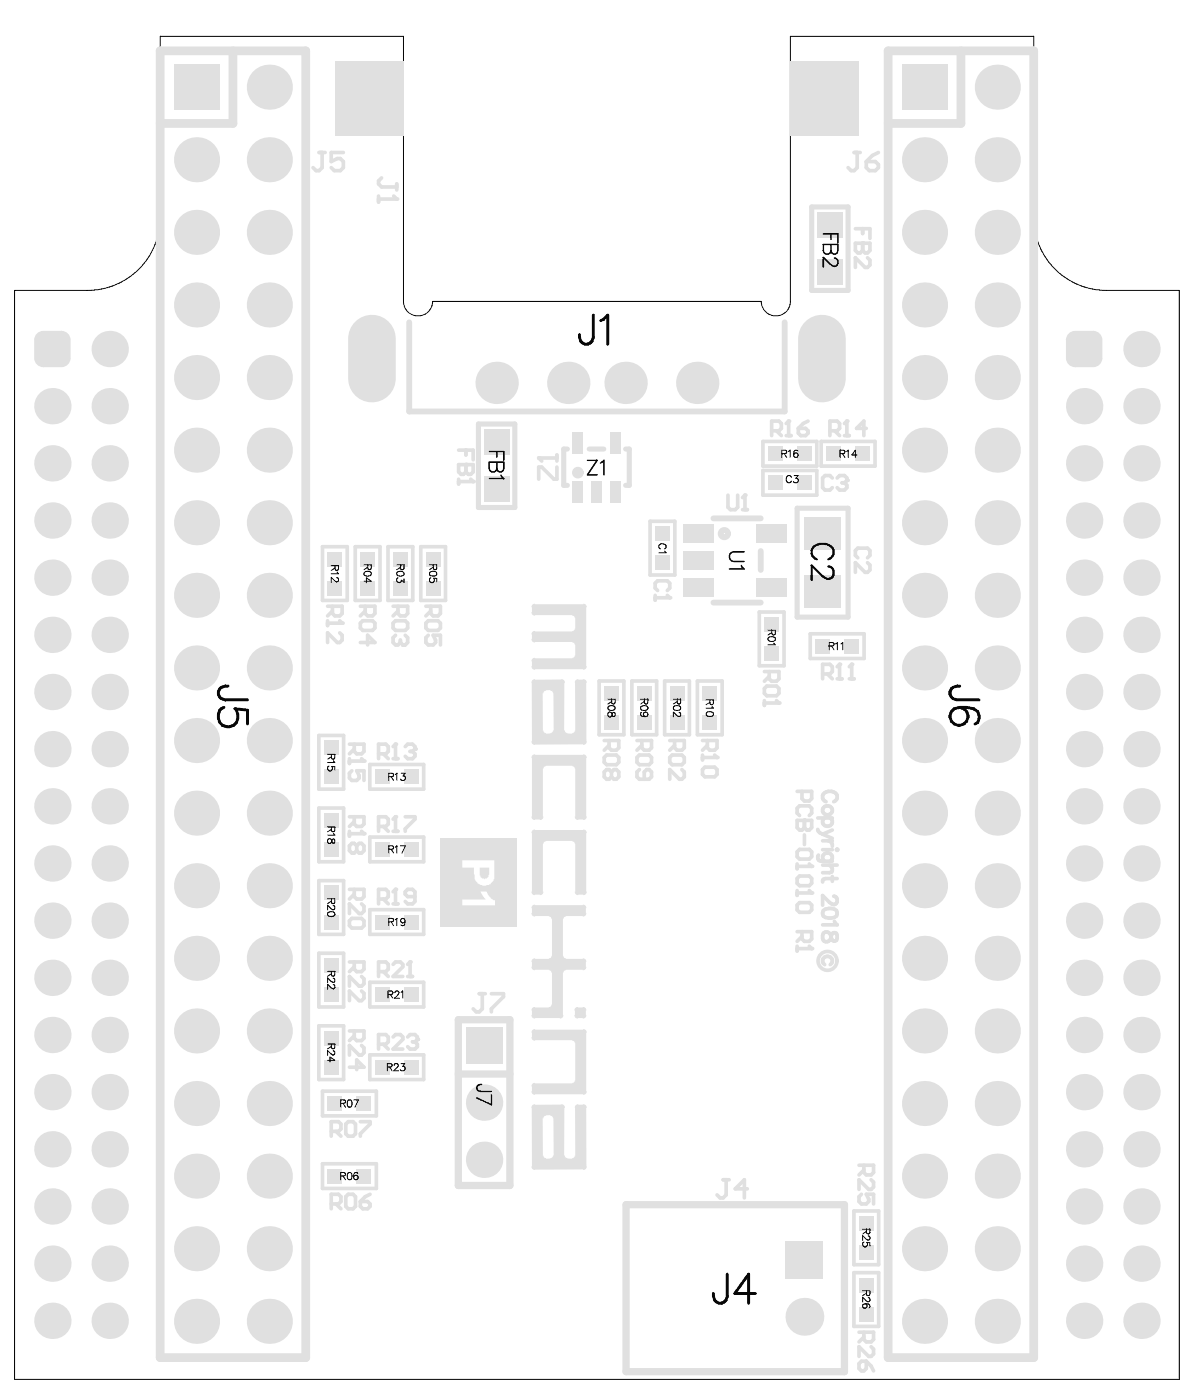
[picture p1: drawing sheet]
<svg xmlns="http://www.w3.org/2000/svg" width="69mm" height="81mm" viewBox="0 0 69 81" stroke-linecap="round" stroke-linejoin="round" font-family="sans-serif">
<path d="M9.3 2.1h14.1v15.4a.84 .84 0 0 0 .8 .8 .84 .84 0 0 0 .9-.8h19a.84 .84 0 0 0 .8 .8 .84 .84 0 0 0 .9-.8v-15.4h14.1v10.5a4.2 4.2 0 0 0 4.2 4.2h4.2v63.1h-67.5v-63.1h4.3a4.2 4.2 0 0 0 4.2-4.2z" fill="none" stroke="#000" stroke-width=".06"/>
<g fill="#e0e0e0">
<path d="M3.6 20.8h.5zM3.6 20.8h.5l-.1 .2-.2 .2-.2 .1z"/>
<path d="M3.6 19.2v.5zM3.6 19.2h.2l.2 .2 .1 .3h-.5z"/>
<path d="M2 19.7h.5zM2.1 19.4l.1-.2h.3v.5h-.5z"/>
<path d="M2.5 20.8v.5zM2 20.8h.5v.5l-.3-.1-.1-.2z"/>
<circle cx="28" cy="63.9" r="1.05"/>
<circle cx="28" cy="67.2" r="1.05"/>
<circle cx="3" cy="76.5" r="1.05"/>
<circle cx="3" cy="73.2" r="1.05"/>
<circle cx="3" cy="69.9" r="1.05"/>
<circle cx="3" cy="66.6" r="1.05"/>
<circle cx="3" cy="63.3" r="1.05"/>
<circle cx="3" cy="60" r="1.05"/>
<circle cx="3" cy="56.7" r="1.05"/>
<circle cx="3" cy="53.4" r="1.05"/>
<circle cx="3" cy="50" r="1.05"/>
<circle cx="3" cy="46.7" r="1.05"/>
<circle cx="3" cy="43.4" r="1.05"/>
<circle cx="15.6" cy="76.6" r="1.31"/>
<circle cx="11.4" cy="76.6" r="1.31"/>
<circle cx="6.4" cy="76.5" r="1.05"/>
<circle cx="6.4" cy="73.2" r="1.05"/>
<circle cx="6.4" cy="69.9" r="1.05"/>
<circle cx="6.4" cy="66.6" r="1.05"/>
<circle cx="6.4" cy="63.3" r="1.05"/>
<circle cx="15.6" cy="59.7" r="1.31"/>
<circle cx="11.4" cy="59.7" r="1.31"/>
<circle cx="6.4" cy="60" r="1.05"/>
<circle cx="6.4" cy="56.7" r="1.05"/>
<circle cx="6.4" cy="53.4" r="1.05"/>
<circle cx="6.4" cy="50" r="1.05"/>
<circle cx="6.4" cy="46.7" r="1.05"/>
<circle cx="15.6" cy="42.9" r="1.31"/>
<circle cx="11.4" cy="42.9" r="1.31"/>
<circle cx="6.4" cy="43.4" r="1.05"/>
<circle cx="11.4" cy="26.1" r="1.31"/>
<circle cx="15.6" cy="26.1" r="1.31"/>
<circle cx="15.6" cy="9.3" r="1.31"/>
<circle cx="11.4" cy="9.3" r="1.31"/>
<circle cx="53.5" cy="76.6" r="1.31"/>
<circle cx="46.6" cy="76.3" r="1.1"/>
<circle cx="53.5" cy="59.7" r="1.31"/>
<circle cx="53.5" cy="42.9" r="1.31"/>
<circle cx="53.5" cy="26.1" r="1.31"/>
<circle cx="53.5" cy="9.3" r="1.31"/>
<circle cx="62.8" cy="76.5" r="1.05"/>
<circle cx="66.1" cy="76.5" r="1.05"/>
<circle cx="62.8" cy="73.2" r="1.05"/>
<circle cx="66.1" cy="73.2" r="1.05"/>
<circle cx="62.8" cy="69.9" r="1.05"/>
<circle cx="66.1" cy="69.9" r="1.05"/>
<circle cx="62.8" cy="66.6" r="1.05"/>
<circle cx="66.1" cy="66.6" r="1.05"/>
<circle cx="62.8" cy="63.3" r="1.05"/>
<circle cx="66.1" cy="63.3" r="1.05"/>
<circle cx="62.8" cy="60" r="1.05"/>
<circle cx="66.1" cy="60" r="1.05"/>
<circle cx="62.8" cy="56.7" r="1.05"/>
<circle cx="66.1" cy="56.7" r="1.05"/>
<circle cx="62.8" cy="53.4" r="1.05"/>
<circle cx="66.1" cy="53.4" r="1.05"/>
<circle cx="62.8" cy="50" r="1.05"/>
<circle cx="66.1" cy="50" r="1.05"/>
<circle cx="62.8" cy="46.7" r="1.05"/>
<circle cx="66.1" cy="46.7" r="1.05"/>
<circle cx="62.8" cy="43.4" r="1.05"/>
<circle cx="66.1" cy="43.4" r="1.05"/>
<circle cx="3" cy="40.1" r="1.05"/>
<circle cx="3" cy="36.8" r="1.05"/>
<circle cx="3" cy="30.2" r="1.05"/>
<circle cx="3" cy="26.9" r="1.05"/>
<circle cx="3" cy="23.5" r="1.05"/>
<circle cx="15.6" cy="68.2" r="1.31"/>
<circle cx="11.4" cy="68.2" r="1.31"/>
<circle cx="15.6" cy="64" r="1.31"/>
<circle cx="11.4" cy="64" r="1.31"/>
<circle cx="15.6" cy="55.5" r="1.31"/>
<circle cx="11.4" cy="55.5" r="1.31"/>
<circle cx="15.6" cy="51.3" r="1.31"/>
<circle cx="11.4" cy="51.3" r="1.31"/>
<circle cx="15.6" cy="38.7" r="1.31"/>
<circle cx="11.4" cy="38.7" r="1.31"/>
<circle cx="15.6" cy="34.5" r="1.31"/>
<circle cx="11.4" cy="34.5" r="1.31"/>
<circle cx="6.4" cy="40.1" r="1.05"/>
<circle cx="6.4" cy="36.8" r="1.05"/>
<circle cx="11.4" cy="21.9" r="1.31"/>
<circle cx="15.6" cy="21.9" r="1.31"/>
<circle cx="15.6" cy="30.3" r="1.31"/>
<circle cx="11.4" cy="30.3" r="1.31"/>
<circle cx="6.4" cy="30.2" r="1.05"/>
<circle cx="6.4" cy="26.9" r="1.05"/>
<circle cx="6.4" cy="23.5" r="1.05"/>
<circle cx="15.6" cy="17.7" r="1.31"/>
<circle cx="11.4" cy="17.7" r="1.31"/>
<circle cx="15.6" cy="13.5" r="1.31"/>
<circle cx="11.4" cy="13.5" r="1.31"/>
<circle cx="28.8" cy="22.2" r="1.23"/>
<circle cx="36.2" cy="22.2" r="1.23"/>
<circle cx="32.9" cy="22.2" r="1.23"/>
<circle cx="40.4" cy="22.2" r="1.23"/>
<circle cx="53.5" cy="68.2" r="1.31"/>
<circle cx="53.5" cy="64" r="1.31"/>
<circle cx="53.5" cy="55.5" r="1.31"/>
<circle cx="53.5" cy="51.3" r="1.31"/>
<circle cx="53.5" cy="38.7" r="1.31"/>
<circle cx="53.5" cy="34.5" r="1.31"/>
<circle cx="53.5" cy="30.3" r="1.31"/>
<circle cx="53.5" cy="21.9" r="1.31"/>
<circle cx="53.5" cy="17.7" r="1.31"/>
<circle cx="53.5" cy="13.5" r="1.31"/>
<circle cx="62.8" cy="36.8" r="1.05"/>
<circle cx="66.1" cy="36.8" r="1.05"/>
<circle cx="62.8" cy="40.1" r="1.05"/>
<circle cx="66.1" cy="40.1" r="1.05"/>
<circle cx="62.8" cy="23.5" r="1.05"/>
<circle cx="66.1" cy="23.5" r="1.05"/>
<circle cx="62.8" cy="26.9" r="1.05"/>
<circle cx="66.1" cy="26.9" r="1.05"/>
<circle cx="62.8" cy="30.2" r="1.05"/>
<circle cx="66.1" cy="30.2" r="1.05"/>
<circle cx="3" cy="33.5" r="1.05"/>
<circle cx="15.6" cy="72.4" r="1.31"/>
<circle cx="11.4" cy="72.4" r="1.31"/>
<circle cx="15.6" cy="47.1" r="1.31"/>
<circle cx="11.4" cy="47.1" r="1.31"/>
<circle cx="6.4" cy="33.5" r="1.05"/>
<circle cx="6.4" cy="20.2" r="1.05"/>
<circle cx="15.6" cy="5.1" r="1.31"/>
</g>
<g fill="#e0e0e0">
<path d="M27 59.5h2.1v2.1h-2.1z" fill-rule="evenodd"/>
<path d="M45.5 71.9h2.2v2.2h-2.2z" fill-rule="evenodd"/>
<path d="M2 19.7l.5-.5h1.1l.5 .5v1.1l-.5 .5h-1.1l-.5-.5z" fill-rule="evenodd"/>
<path d="M10.1 3.7h2.6v2.7h-2.6z" fill-rule="evenodd"/>
</g>
<path d="M21.5 19.6v2.3" fill="none" stroke="#e0e0e0" stroke-width="2.8"/>
<g fill="#e0e0e0">
<circle cx="53.5" cy="72.4" r="1.31"/>
<circle cx="53.5" cy="47.1" r="1.31"/>
</g>
<path d="M47.6 19.6v2.3" fill="none" stroke="#e0e0e0" stroke-width="2.8"/>
<g fill="#e0e0e0">
<path d="M52.2 3.7h2.7v2.7h-2.7z" fill-rule="evenodd"/>
<path d="M61.7 19.7l.6-.5h1l.5 .5v1.1l-.5 .5h-1l-.6-.5z" fill-rule="evenodd"/>
<path d="M20.7 63.5h.8v.9h-.8z" fill-rule="evenodd"/>
<path d="M21.7 53h.9v.9h-.9z" fill-rule="evenodd"/>
<path d="M21.7 48.8h.9v.9h-.9z" fill-rule="evenodd"/>
<path d="M20.9 32h.8v.8h-.8z" fill-rule="evenodd"/>
<path d="M23.4 53h.8v.9h-.8z" fill-rule="evenodd"/>
<path d="M23.4 48.8h.8v.9h-.8z" fill-rule="evenodd"/>
<path d="M24.7 32h.8v.8h-.8z" fill-rule="evenodd"/>
<path d="M35 41.4h.8v.9h-.8z" fill-rule="evenodd"/>
<path d="M35 39.8h.8v.8h-.8z" fill-rule="evenodd"/>
<path d="M33.2 25h.6v1.3h-.6z" fill-rule="evenodd"/>
<path d="M35.3 25h.6v1.3h-.6z" fill-rule="evenodd"/>
<path d="M36.9 41.4h.8v.9h-.8z" fill-rule="evenodd"/>
<path d="M36.9 39.8h.8v.8h-.8z" fill-rule="evenodd"/>
<path d="M37.9 32.2h.9v.8h-.9z" fill-rule="evenodd"/>
<path d="M40.7 41.4h.8v.9h-.8z" fill-rule="evenodd"/>
<path d="M40.7 39.8h.8v.8h-.8z" fill-rule="evenodd"/>
<path d="M44.3 35.8h.8v.8h-.8z" fill-rule="evenodd"/>
<path d="M44.5 25.9h.8v.8h-.8z" fill-rule="evenodd"/>
<path d="M47.9 25.9h.8v.8h-.8z" fill-rule="evenodd"/>
<path d="M47.3 15h1.5v1.5h-1.5z" fill-rule="evenodd"/>
<path d="M47.3 12.3h1.5v1.5h-1.5z" fill-rule="evenodd"/>
<path d="M21.7 61.4h.9v.9h-.9z" fill-rule="evenodd"/>
<path d="M20.7 67.7h.8v.9h-.8z" fill-rule="evenodd"/>
<path d="M21.7 57.2h.9v.9h-.9z" fill-rule="evenodd"/>
<path d="M21.7 44.6h.9v.8h-.9z" fill-rule="evenodd"/>
<path d="M20.9 33.7h.8v.8h-.8z" fill-rule="evenodd"/>
<path d="M23.4 61.4h.8v.9h-.8z" fill-rule="evenodd"/>
<path d="M23.4 57.2h.8v.9h-.8z" fill-rule="evenodd"/>
<path d="M23.4 44.6h.8v.8h-.8z" fill-rule="evenodd"/>
<path d="M24.7 33.7h.8v.8h-.8z" fill-rule="evenodd"/>
<path d="M33.2 27.9h.6v1.2h-.6z" fill-rule="evenodd"/>
<path d="M34.3 27.9h.5v1.2h-.5z" fill-rule="evenodd"/>
<path d="M35.3 27.9h.6v1.2h-.6z" fill-rule="evenodd"/>
<path d="M37.9 30.5h.9v.8h-.9z" fill-rule="evenodd"/>
<path d="M44.3 37.4h.8v.9h-.8z" fill-rule="evenodd"/>
<path d="M43.8 33.5h1.8v1.1h-1.8z" fill-rule="evenodd"/>
<path d="M44.5 27.6h.8v.8h-.8z" fill-rule="evenodd"/>
<path d="M43.8 30.4h1.8v1.1h-1.8z" fill-rule="evenodd"/>
<path d="M46.6 33.3h2.1v1.9h-2.1z" fill-rule="evenodd"/>
<path d="M47.2 37h.9v.9h-.9z" fill-rule="evenodd"/>
<path d="M46.6 30h2.1v1.9h-2.1z" fill-rule="evenodd"/>
<path d="M19 63.5h.8v.9h-.8z" fill-rule="evenodd"/>
<path d="M18.8 59.7h.8v.9h-.8z" fill-rule="evenodd"/>
<path d="M18.8 55.5h.8v.9h-.8z" fill-rule="evenodd"/>
<path d="M18.8 53h.8v.9h-.8z" fill-rule="evenodd"/>
<path d="M18.8 48.8h.8v.9h-.8z" fill-rule="evenodd"/>
<path d="M18.8 42.9h.8v.9h-.8z" fill-rule="evenodd"/>
<path d="M22.8 32h.8v.8h-.8z" fill-rule="evenodd"/>
<path d="M19 32h.8v.8h-.8z" fill-rule="evenodd"/>
<path d="M28 24.9h1.5v1.5h-1.5z" fill-rule="evenodd"/>
<path d="M38.8 41.4h.8v.9h-.8z" fill-rule="evenodd"/>
<path d="M38.8 39.8h.8v.8h-.8z" fill-rule="evenodd"/>
<path d="M39.6 32h1.8v1h-1.8z" fill-rule="evenodd"/>
<path d="M49.7 75.7h.9v.9h-.9z" fill-rule="evenodd"/>
<path d="M49.7 72.2h.9v.8h-.9z" fill-rule="evenodd"/>
<path d="M49.7 70.5h.9v.8h-.9z" fill-rule="evenodd"/>
<path d="M46.2 25.9h.8v.8h-.8z" fill-rule="evenodd"/>
<path d="M49.5 25.9h.9v.8h-.9z" fill-rule="evenodd"/>
<path d="M18.8 61.4h.8v.9h-.8z" fill-rule="evenodd"/>
<path d="M19 67.7h.8v.9h-.8z" fill-rule="evenodd"/>
<path d="M18.8 57.2h.8v.9h-.8z" fill-rule="evenodd"/>
<path d="M18.8 51.3h.8v.9h-.8z" fill-rule="evenodd"/>
<path d="M18.8 47.1h.8v.9h-.8z" fill-rule="evenodd"/>
<path d="M18.8 44.6h.8v.8h-.8z" fill-rule="evenodd"/>
<path d="M22.8 33.7h.8v.8h-.8z" fill-rule="evenodd"/>
<path d="M19 33.7h.8v.8h-.8z" fill-rule="evenodd"/>
<path d="M28 27.6h1.5v1.5h-1.5z" fill-rule="evenodd"/>
<path d="M39.6 33.5h1.8v1.1h-1.8z" fill-rule="evenodd"/>
<path d="M39.6 30.4h1.8v1.1h-1.8z" fill-rule="evenodd"/>
<path d="M49.7 74.1h.9v.8h-.9z" fill-rule="evenodd"/>
<path d="M48.9 37h.8v.9h-.8z" fill-rule="evenodd"/>
<path d="M46.2 27.6h.8v.8h-.8z" fill-rule="evenodd"/>
<path d="M19.4 3.6h4v4.3h-4z" fill-rule="evenodd"/>
<path d="M45.8 3.6h4v4.3h-4z" fill-rule="evenodd"/>
</g>
<g fill="#e0e0e0">
<path d="M33.3 58.5l.6-.1v.5l-.5 .1z"/>
<path d="M30.8 48.2l.1-.1h2.9l.1 .1v3.5v.1h-.5l-.1-.1v-2.8l-.1-.2h-1.6l-.1 .1-.1 2.9-.1 .1h-.5z"/>
<path d="M30.8 52.5h.1h2.9l.1 .1v.5h-1.2l-.1 .1v2.3l.2 .1h1.1v.5l-.1 .1h-1l-.2 .1v2.6l-.1 .1h-1.6l-.1-.1 .1-.5h.9l.2-.2-.1-1.9-.1-.1h-.9l-.1-.1 .1-.5h.9l.2-.2v-2.2l-.2-.1h-.9l-.1-.1z"/>
<path d="M30.8 35.1l.1-.1h2.9l.1 .1v3.6v.1h-3l-.1-.1v-.4l.1-.1h2.3l.1-.2v-.7l-.1-.1h-2.3l-.1-.1v-.4l.1-.1h2.3l.1-.2v-.7h-.1h-2.3l-.1-.2z"/>
<path d="M30.8 59.7h.1h2.9h.1v3.6v.1h-3h-.1v-.5l.1-.1h2.3l.1-.2v-2.2l-.1-.1h-2.3l-.1-.1z"/>
<path d="M30.8 43.8l.1-.1h2.9l.1 .1v3.6v.1h-.5l-.1-.1v-2.9l-.1-.1h-1.6l-.1 .1-.1 2.9-.1 .1-.5-.1z"/>
<path d="M63.3 20.8h.5zM63.3 20.8h.5v.2l-.2 .2-.3 .1z"/>
<path d="M63.3 19.2v.5zM63.3 19.2h.3l.2 .2v.3h-.5z"/>
<path d="M61.7 19.7h.6zM61.8 19.4l.2-.2h.3v.5h-.6z"/>
<path d="M62.3 20.8v.5zM61.7 20.8h.6v.5l-.3-.1-.2-.2z"/>
<path d="M30.8 64.1h1.8l.1 2.9 .1 .2h.4l.1-.2v-2.8l.2-.2 .4 .1v3.6h-3.1zM31.5 64.7l-.1 2.3 .2 .2h.3l.2-.2v-2.2l-.2-.2z"/>
<path d="M30.8 39.4h1.8l.1 3 .1 .1h.4l.1-.1v-2.8l.2-.2h.4v3.7h-3.1zM31.5 40l-.1 2.4 .2 .1h.3l.2-.1v-2.2l-.2-.2z"/>
<circle cx="66.1" cy="20.2" r="1.05"/>
<circle cx="62.8" cy="33.5" r="1.05"/>
<circle cx="66.1" cy="33.5" r="1.05"/>
<circle cx="57.8" cy="76.6" r="1.31"/>
<circle cx="57.8" cy="59.7" r="1.31"/>
<circle cx="57.8" cy="42.9" r="1.31"/>
<circle cx="57.8" cy="26.1" r="1.31"/>
<circle cx="57.8" cy="9.3" r="1.31"/>
<circle cx="57.8" cy="68.2" r="1.31"/>
<circle cx="57.8" cy="64" r="1.31"/>
<circle cx="57.8" cy="55.5" r="1.31"/>
<circle cx="57.8" cy="51.3" r="1.31"/>
<circle cx="57.8" cy="38.7" r="1.31"/>
<circle cx="57.8" cy="34.5" r="1.31"/>
<circle cx="57.8" cy="21.9" r="1.31"/>
<circle cx="57.8" cy="30.3" r="1.31"/>
<circle cx="57.8" cy="17.7" r="1.31"/>
<circle cx="57.8" cy="13.5" r="1.31"/>
<circle cx="57.8" cy="72.4" r="1.31"/>
<circle cx="57.8" cy="47.1" r="1.31"/>
<circle cx="57.8" cy="5.1" r="1.31"/>
</g>
<g fill="none" stroke="#e0e0e0" stroke-width=".21">
<path d="M18.5 8.8h.3M18.7 8.8v.9l-.2 .2h-.2l-.2-.2M19.9 8.8h-.7v.6l.3-.2h.2l.2 .2v.3l-.2 .2h-.3l-.2-.2M49.5 8.8h.3M49.6 8.8v.9l-.1 .2h-.2l-.2-.2M50.2 9.4h.5l.2 .1v.2l-.2 .2h-.4l-.1-.2zM50.9 8.8l-.4 .2-.3 .4M18.7 31.7h1.4v3.1h-1.4zM19 35.1h.8v.5l-.1 .1h-.3l-.1-.1v-.5M19 36v.3M19 36.1h.8M19.3 35.4l-.3 .3"/>
<path d="M19.7 36.7l.1 .1v.3l-.1 .1h-.2l-.5-.5v.5M19.7 36l.1 .1M19.8 36.1h.1M20.6 31.7h1.4v3.1h-1.4zM20.9 35.1h.8v.5l-.1 .1h-.3l-.1-.1v-.5M20.9 37.2h.8l-.4-.4v.6M21 36h.6l.1 .1v.3l-.1 .1h-.6l-.1-.1v-.3zM21.2 35.4l-.3 .3M22.5 31.7h1.4v3.1h-1.4zM22.8 35.1h.8v.5l-.1 .1h-.3l-.2-.1v-.5M22.9 36h.6l.1 .1v.3l-.1 .1h-.6l-.1-.1v-.3zM22.9 36.8l-.1 .2v.2l.1 .2h.1l.2-.2"/>
<path d="M23 35.4l-.2 .3M23.2 37.2l.1 .2M23.2 37.1v.1M23.3 37.4h.1M23.5 36.8l.1 .2v.2l-.1 .2h-.2M24.4 31.7h1.4v3.1h-1.4zM24.7 35.1h.8v.5l-.1 .1h-.3l-.2-.1v-.5M24.8 36h.6l.1 .1v.3l-.1 .1h-.6l-.1-.1v-.3zM24.8 36.8l-.1 .2v.2l.1 .2h.3l.1-.2-.1-.4h.4v.6M24.9 35.4l-.2 .3M26.6 26.1h.8v.5M26.6 26.9h.8v.5l-.1 .1h-.2l-.1-.1-.2 .1h-.1l-.1-.1z"/>
<path d="M26.6 27.8v.3M26.6 27.9h.8M27 26.9h.1M27 26.1v.3M27 26.9v.5M27.3 27.8l.1 .1M27.4 27.9h.1M31.2 26.5h.1M31.2 26.5h1.1M31.2 26.5l.2 .2M32.3 27.1v.7h-.2l-.7-.7h-.2v.7M32.3 26.4v.3"/>
<path d="M34.7 39.5h1.4v3.1h-1.4zM36.6 39.5h1.4v3.1h-1.4zM37.6 30.2h1.5v3.1h-1.5zM37.9 34.5v.3M37.9 34.6h.9M38.1 34.2l-.2-.1v-.3l.2-.1h.5l.2 .1v.3l-.2 .1M38.5 39.5h1.4v3.1h-1.4zM38.6 34.5l.2 .1M38.8 34.6h.1M40.4 39.5h1.4v3.1h-1.4zM42.2 28.7v.7l.1 .1h.3l.1-.1v-.7M43 29.5h.3"/>
<path d="M43.1 28.7h.1M43.1 28.7v.8M43.1 28.7l-.1 .1M44 35.5h1.4v3.1h-1.4zM44.2 25.6h3.1v1.4h-3.1zM44.2 27.3h3.1v1.4h-3.1zM44.3 38.9h.8v.4l-.1 .2h-.3l-.2-.2v-.4M44.4 39.8h.6l.1 .1v.3l-.1 .1h-.6l-.1-.1v-.3zM44.5 39.2l-.2 .3M46.9 36.7h3.1v1.5h-3.1zM47.6 25.6h3.1v1.4h-3.1zM47.6 39.1h.5l.1-.2v-.3l-.1-.1h-.5v.8"/>
<path d="M47.9 39.1l.3 .2M48.2 27.7l-.1-.1h-.3l-.2 .1v.6l.2 .1h.3l.1-.1M48.5 39.3h.3M48.5 27.7l.1-.1h.3l.1 .1v.1M48.6 38.5h.1M48.6 38.5v.8M48.6 38.5l-.1 .1M48.8 28h.1M48.9 28l.1 .1v.2l-.1 .1h-.3l-.1-.1M49 27.8h.1M49 27.8l-.1 .2M49.2 39.3h.3"/>
<path d="M49.3 38.5h.1M49.3 38.5v.8M49.3 38.5l-.1 .1M49.7 32.3l-.2-.1v-.3l.2-.1h.5l.2 .1v.3l-.2 .1M50.2 32.6l.2 .2v.2l-.2 .2h-.1l-.6-.6v.6M18.5 42.6h1.4v3.1h-1.4zM18.5 46.8h1.4v3.1h-1.4zM18.5 51h1.4v3.2h-1.4zM18.5 55.2h1.4v3.2h-1.4zM18.5 59.5h1.4v3.1h-1.4zM20.2 47.3h.9v.5l-.2 .1h-.2l-.2-.1v-.5M20.2 43.1h.9v.4l-.2 .2h-.2l-.2-.2v-.4"/>
<path d="M20.2 51.5h.9v.5l-.2 .1h-.2l-.2-.1v-.5M20.2 53.4l.2-.2h.5l.2 .2v.2l-.2 .2h-.5l-.2-.2zM20.2 55.8h.9v.4l-.2 .1h-.2l-.2-.1v-.4M20.2 59.7h.9v.5l-.2 .1h-.2l-.2-.1v-.5M20.2 44v.3M20.2 48.2v.3M20.2 48.3h.9M20.2 44.1h.9M20.4 44.7l-.2 .1v.3l.2 .1h.3l.1-.1-.1-.4h.4v.5M20.5 47.6l-.3 .3M20.5 51.8l-.3 .3M20.5 56l-.3 .3"/>
<path d="M20.5 43.4l-.3 .3M20.7 49l.1-.1h.1l.2 .1v.3l-.2 .1h-.1l-.1-.1M20.7 49l-.2-.1h-.1l-.2 .1v.3l.2 .1h.1l.2-.1M20.7 49v.3M20.9 52.4l.2 .1v.3l-.2 .1h-.1l-.6-.5v.5M20.9 56.6l.2 .1v.3l-.2 .2h-.1l-.6-.6v.6M20.9 57.4l.2 .2v.3l-.2 .1h-.1l-.6-.6v.6M20.9 48.2l.2 .1M20.9 44l.2 .1M21.1 48.3h.1M21.1 44.1h.1M21.4 44.3h3.1v1.4h-3.1z"/>
<path d="M21.4 48.5h3.1v1.4h-3.1zM21.4 52.7h3.1v1.5h-3.1zM21.4 56.9h3.1v1.5h-3.1zM21.9 52.1h.4l.2-.1v-.3l-.2-.2h-.4v.9M21.9 56.3h.4l.2-.1v-.3l-.2-.1h-.4v.8M21.9 43.7h.4l.2-.2v-.2l-.2-.2h-.4v.9M22.2 56.3l.3 .3M22.2 52.1l.3 .3M22.2 43.7l.3 .3M22.8 55.9l.1-.1h.3l.1 .1v.1l-.5 .6h.5M22.8 52.4h.2M22.8 44h.2"/>
<path d="M22.9 51.5h.1M22.9 43.1h.1M22.9 43.1v.9M22.9 51.5v.9M22.9 51.5l-.1 .2M22.9 43.1l-.1 .2M23.5 43.3l.1-.2h.3l.1 .2v.1M23.6 56.6h.3M23.7 55.8h.1M23.7 55.8v.8M23.7 55.8l-.1 .1M23.7 43.5h.2"/>
<path d="M23.9 43.5l.1 .2v.1l-.1 .2h-.3l-.1-.2M24 43.4h.1M24 52h-.4l-.1-.2v-.1l.1-.2h.3l.1 .2v.5l-.1 .2h-.3l-.1-.2M24 43.4l-.1 .1M27.8 57.6h.3M27.9 57.6v.9l-.1 .1h-.2l-.2-.1M28.5 57.6h.7v.2l-.7 .7v.1M35 42.9h.8v.4l-.1 .2h-.3l-.1-.2v-.4M35.1 43.8h.6l.1 .1v.3l-.1 .1h-.6l-.1-.1v-.3zM35.3 43.2l-.3 .3M35.4 44.7l.2-.1h.1l.1 .1v.3l-.1 .2h-.1l-.2-.2M35.4 44.7l-.1-.1h-.2l-.1 .1v.3l.1 .2h.2l.1-.2"/>
<path d="M35.4 44.7v.3M36.9 42.9h.8v.4l-.1 .2h-.3l-.1-.2v-.4M37 43.8h.6l.1 .1v.3l-.1 .1h-.6l-.1-.1v-.3zM37 44.6l-.1 .1v.3l.1 .2h.6l.1-.2v-.3l-.1-.1h-.1l-.2 .1v.5M37.2 43.2l-.3 .3M40.7 42.9h.8v.4l-.1 .2h-.3l-.1-.2v-.4M40.7 43.8v.2M40.7 43.9h.8M40.8 44.5h.6l.1 .1v.3l-.1 .1h-.6l-.1-.1v-.3zM41 43.2l-.3 .3M41.4 43.8l.1 .1M41.5 43.9h.1"/>
<path d="M44.3 40.6v.3M44.3 40.7h.8M45 40.6l.1 .1M45.1 40.7h.1M47.4 47.4h.8M47.4 48.1l.2 .2M47.4 49.6v.2v.1h.8M47.6 48.3l.6 .3M47.6 48.7h.6M47.6 49.2h.6M47.6 50.1h.9M47.7 52.8l.3-.1a.36 .36 0 0 1 .5 .3 .49 .49 0 0 1-.9 0z"/>
<path d="M47.7 54.1l.1-.1 .2 .1 .2 .4h.2a.28 .28 0 0 0 0-.4h-.2l-.1 .4-.2 .1-.2-.1zM47.8 47.4a.27 .27 0 0 0-.1 .4 .27 .27 0 0 0 .4 0 .27 .27 0 0 0 0-.4M47.8 49.9a.27 .27 0 0 1-.1-.4 .27 .27 0 0 1 .4 0 .27 .27 0 0 1 0 .4M47.8 55.9a.27 .27 0 0 1-.1-.4 .27 .27 0 0 1 .4 0 .27 .27 0 0 1 0 .4M47.8 46.5a.31 .31 0 0 1-.2-.4 .31 .31 0 0 1 .4-.2h.2a.31 .31 0 0 1 .3 .2 .31 .31 0 0 1-.2 .4M48 48.7l.2 .1v.2M48 50.1l.2 .2v.2l-.6 .1M48.2 50.8v.3M48.2 48.1l-.6 .2M48.3 51.9l.2 .2v.2l-.2 .1-.3-.1-.4-.4v.6M48.3 53.4l.2 .2h-.9M48.4 49.2h.1z"/>
<path d="M48.5 50.9h-.7l-.1 .1-.1 .1M18.7 63.2h3.1v1.5h-3.1zM18.7 67.4h3.1v1.5h-3.1zM19.2 65.6h.4l.1-.2v-.3l-.1-.1h-.4v.8M19.2 69.8h.4l.1-.2v-.2l-.1-.2h-.4v.9M19.5 69.8l.2 .3M19.5 65.6l.2 .2M20 65.1l.2-.1h.2l.2 .1v.6l-.2 .1h-.2l-.2-.1zM20 69.4l.2-.2h.2l.2 .2v.5l-.2 .2h-.2l-.2-.2zM20.2 61.9h.9l-.4-.5v.6M20.5 60l-.3 .3M20.9 65h.5v.1l-.5 .6v.1"/>
<path d="M20.9 69.6h.4l.1 .2v.1l-.1 .2h-.3l-.1-.2zM20.9 60.6l.2 .1v.3l-.2 .2h-.1l-.6-.6v.6M21.4 61.1h3.1v1.5h-3.1zM21.4 69.2l-.5 .4M21.9 60.5h.4l.2-.1v-.3l-.2-.1h-.4v.8M22.2 60.5l.3 .3M22.8 60.1l.1-.1h.3l.1 .1v.1l-.5 .6h.5M23.6 60.1l.1-.1h.3l.2 .1v.1M23.9 60.4h.1M24 60.4l.2 .1v.2l-.2 .1h-.3l-.1-.1M24.2 60.2h.1M24.2 60.2l-.2 .2"/>
<path d="M41.9 68.4h.3M42.1 68.4v.9l-.2 .1h-.2l-.2-.1M43.3 68.9h-.7l.5-.5v1M49.5 70.2h1.4v3.1h-1.4zM49.5 73.8h1.4v3.1h-1.4z"/>
<circle cx="47.9" cy="46.9" r=".28"/>
</g>
<path d="M47 12h2.1v4.8h-2.1zM27.7 24.6h2.1v4.8h-2.1zM32.9 26h-.3v2.1h.3M34.1 26h.9M36.2 26h.2v2.1h-.2M46.2 29.5h2.9v6.3h-2.9z" fill="none" stroke="#e0e0e0" stroke-width=".3"/>
<path d="M23.7 18.7v5.1h21.7v-5.1M41.3 34.9h2.8M41.3 30h2.8M44.1 31.9v1.1" fill="none" stroke="#e0e0e0" stroke-width=".34"/>
<path d="M9.3 2.9h8.4v75.8h-8.4zM13.5 2.9v4.3h-4.2M51.4 2.9h8.5v75.8h-8.5zM55.7 2.9v4.3h-4.3" fill="none" stroke="#e0e0e0" stroke-width=".51"/>
<path d="M26.5 59.1h3v9.6h-3zM26.5 62.2h3M36.3 69.8h12.6v9.7h-12.6z" fill="none" stroke="#e0e0e0" stroke-width=".42"/>
<path d="M25.5 48.6h4.4v5.1h-4.4z" fill-rule="evenodd" fill="#e0e0e0"/>
<g fill="#fff">
<path d="M26.8 52.1h1.3l-.3-.4h.4l.1 .3 .4 .2v.3h-1.9z"/>
<path d="M26.8 49.9h1.8v.6a.62 .62 0 0 1-.5 .8 .62 .62 0 0 1-.7-.7v-.3h-.6zM27.8 50.3v.2a.33 .33 0 0 0 0 .3 .33 .33 0 0 0 .4 .1l.1-.2v-.4z"/>
</g>
<g fill="none" stroke="#e0e0e0" stroke-width=".21">
<path d="M21.9 11.4v.3M21.9 11.5h1.1M22.1 10.3l-.2 .2v.2l.2 .1h.9M22.8 11.4l.2 .1M23 11.5h.1M23 10.7v.3M49.5 13.3h.9v.5M49.5 14.1h.9v.4l-.2 .2h-.1l-.1-.2-.2 .2h-.1l-.2-.2zM50 14.1h.1M50 13.3v.2M50 14.1v.4M50.2 14.9l.2 .2v.3l-.2 .1h-.1l-.6-.6v.6"/>
<path d="M44.7 25h.4l.2-.2v-.3l-.2-.1h-.4v.8M45 25l.3 .2M45.5 25.2h.3M45.7 24.4h.1M45.7 24.4v.8M45.7 24.4l-.2 .1M46.2 24.8h.5l.1 .2v.1l-.1 .1h-.3l-.2-.1zM46.8 24.4l-.6 .4M48.1 25h.4l.1-.2v-.3l-.1-.1h-.4v.8M48.3 25l.3 .2M48.9 25.2h.3M49 24.4h.1"/>
<path d="M49 24.4v.8M49 24.4l-.1 .1M50.2 24.8h-.6l.4-.4v.8M21.9 47.9h.4l.2-.1v-.3l-.2-.2h-.4v.9M22.2 47.9l.3 .3M22.8 48.2h.2M22.9 47.3h.1M22.9 47.3v.9M22.9 47.3l-.1 .2M23.5 47.3h.5v.2l-.5 .5v.2M38.8 42.9h.8v.4l-.1 .2h-.3l-.1-.2v-.4M38.9 43.8h.6l.1 .1v.3l-.1 .1h-.6l-.1-.1v-.3z"/>
<path d="M39.1 43.2l-.3 .3M39.5 44.6l.1 .1v.3l-.1 .2h-.2l-.5-.6v.6M46.2 45.9h.8v.4l-.1 .1h-.3l-.2-.1v-.4M46.2 47.5h.8v.5l-.1 .1h-.2l-.1-.1-.2 .1h-.1l-.1-.1zM46.2 50.9l.1-.1h.6l.1 .1v.3l-.1 .1h-.6l-.1-.1zM46.2 54h.8v.4l-.1 .2h-.3l-.2-.2v-.4M46.2 50.1v.3M46.2 51.6v.3M46.2 54.8v.3M46.2 50.2h.8M46.2 51.8h.8M46.2 55h.8"/>
<path d="M46.3 47.3l-.1-.2v-.3l.1-.1h.6l.1 .1v.3l-.1 .2M46.3 49.2h.6l.1 .2v.2l-.1 .2h-.6l-.1-.2v-.2zM46.3 52.3h.6l.1 .2v.2l-.1 .2h-.6l-.1-.2v-.2zM46.4 54.3l-.2 .3M46.6 47.5h.1M46.6 47.5v.5M46.6 48.4v.5M46.9 50.1l.1 .1M46.9 51.6l.1 .2M46.9 54.8l.1 .2M47 50.2h.1M47 51.8h.1"/>
<path d="M47 55h.1M49.7 77.2h.9v.4l-.1 .2h-.3l-.2-.2v-.4M49.7 67.5h.9v.5l-.1 .1h-.3l-.2-.1v-.5M49.7 79l.2-.1h.3v.4l-.2 .2h-.1l-.2-.2zM49.9 69.2l-.2 .2v.2l.2 .2h.3l.1-.2-.1-.4h.4v.6M50 77.5l-.3 .3M50 67.8l-.3 .3M50.2 78.9l.4 .6M50.5 68.4l.1 .1v.3l-.1 .1h-.2l-.6-.5v.5M50.5 78.1l.1 .1v.3l-.1 .1h-.2l-.6-.5v.5"/>
<circle cx="47.9" cy="55.7" r=".55"/>
</g>
<g fill="none" stroke="#e0e0e0" stroke-width=".06">
<path d="M30.8 38.6l.2 .2M30.8 37l.2 .2M30.8 35.5l.2 .2M31 39.4l-.2 .2M31 38.2l-.2 .1M31 36.6l-.2 .2M31 35l-.2 .2M32.5 39.4l.2 .2M33.2 37.2l.1 .2M33.2 35.7l.1 .1M33.3 38l-.1 .2M33.3 36.4l-.1 .2"/>
<path d="M33.5 39.4l-.2 .2M33.8 39.4l.1 .2M33.8 35l.1 .2M33.9 38.6l-.1 .2M30.8 58.8l.2 .2M30.8 56l.2 .2M30.8 52.9l.2 .2M30.8 51.7l.2 .1M30.8 47.3l.2 .2M30.8 43l.2 .1M31 59.7l-.2 .1M31 58.4l-.2 .1"/>
<path d="M31 55.6l-.2 .1M31 52.5l-.2 .1M31 48.1l-.2 .2M31 43.7l-.2 .2M31.4 51.7l-.1 .1M31.4 47.3l-.1 .2M31.4 42.4l.2 .1M31.6 48.7l-.2 .2M31.6 44.4l-.2 .1M31.6 40l-.2 .2M31.8 56.2l.2 .2M31.8 53.1l.2 .1"/>
<path d="M31.9 40l.2 .2M32 58.2l-.2 .2M32 55.4l-.2 .2M32.1 42.4l-.2 .1M32.6 58.8l-.2 .2M32.6 55.4l.2 .2M32.7 42.4l.1 .1M32.8 56.2l-.2 .2M32.8 53.1l-.2 .1M33.2 48.7l.1 .2M33.2 44.4l.1 .1M33.3 58.8l.2 .2"/>
<path d="M33.3 51.7l.2 .1M33.3 47.3l.2 .2M33.3 42.4l-.1 .1M33.5 58.4l-.2 .1M33.8 58.4l.1 .1M33.8 55.6l.1 .1M33.8 52.5l.1 .1M33.8 59.7l.1 .1M33.8 48.1l.1 .2M33.8 43.7l.1 .2M33.9 58.8l-.1 .2M33.9 56l-.1 .2"/>
<path d="M33.9 52.9l-.1 .2M33.9 51.7l-.1 .1M33.9 47.3l-.1 .2M33.9 43l-.1 .1M30.8 67.6l.2 .2M30.8 63.3l.2 .1M30.8 60.1l.2 .2M31 64l-.2 .2M31 62.8l-.2 .1M31.4 67l.2 .1M31.6 64.6l-.2 .2M31.9 64.6l.2 .2"/>
<path d="M32.1 67l-.2 .1M32.5 64l.2 .2M32.7 67l.1 .1M33.2 60.3l.1 .1M33.3 67l-.1 .1M33.3 62.6l-.1 .2M33.5 64l-.2 .2M33.8 64l.1 .2M33.9 67.6l-.1 .2M33.9 63.3l-.1 .1"/>
</g>
<g fill="none" stroke="#e0e0e0" stroke-width=".34">
<circle cx="33.5" cy="27.4" r=".17"/>
<circle cx="41.9" cy="30.9" r=".21"/>
</g>
<g fill="none" stroke="#000" stroke-width=".06">
<path d="M19.2 32.8h.4v.2h-.2v-.2M19.4 32.9l-.2 .2M19.5 33.5l.1 .1-.1 .1-.3-.2v.2M19.5 33.2l.1 .1h-.4M21.1 32.7h.4v.3h-.2v-.3M21.1 33.7h.4l-.3-.2v.3M21.1 33.2a.21 .21 0 0 1 .3-.1 .21 .21 0 0 1 .1 .2 .21 .21 0 0 1-.3 .1 .21 .21 0 0 1-.1-.2zM21.3 32.9l-.2 .1M23 32.7h.4v.3h-.2v-.3M23 33.2a.21 .21 0 0 1 .3-.1 .21 .21 0 0 1 .1 .2 .21 .21 0 0 1-.3 .1 .21 .21 0 0 1-.1-.2zM23.1 33.5a.14 .14 0 0 0-.1 .2 .14 .14 0 0 0 .2-.1l.2 .1v-.2M23.2 32.9l-.2 .1"/>
<path d="M24.9 32.7h.4v.3h-.2v-.3M24.9 33.2a.21 .21 0 0 1 .3-.1 .21 .21 0 0 1 .1 .2 .21 .21 0 0 1-.3 .1 .21 .21 0 0 1-.1-.2zM25 33.5a.15 .15 0 0 0-.1 .2 .15 .15 0 0 0 .2 0 .15 .15 0 0 0 0-.2h.2v.2M25.1 32.9l-.2 .1M38.3 31.8a.15 .15 0 0 1-.1-.2 .15 .15 0 0 1 .1-.1h.1a.15 .15 0 0 1 .2 .1 .15 .15 0 0 1-.1 .2M38.5 31.9l.1 .1h-.4M44.5 36.5h.4v.3h-.2v-.3M44.5 37a.21 .21 0 0 1 .3-.1 .21 .21 0 0 1 .1 .2 .21 .21 0 0 1-.3 .1 .21 .21 0 0 1-.1-.2zM44.7 36.7l-.2 .1M44.8 37.3l.1 .1h-.4M45.3 26.3h.2v-.2h-.2v.4M45.4 26.3l.2 .2"/>
<path d="M45.7 26.2l.1-.1v.4M45.8 27.7a.15 .15 0 0 0-.1-.1 .15 .15 0 0 0-.2 .1v.1a.15 .15 0 0 0 .2 .2 .15 .15 0 0 0 .1-.1M46 27.6h.2l-.1 .1h.1M46.2 27.7v.1M46.2 26.1h-.2v.3M46.2 27.8a.15 .15 0 0 1 0 .2 .15 .15 0 0 1-.2-.1M48.2 37.4l.1 .3M48.3 37.4h-.3M48.3 37.4v-.1l-.3-.1v.5M48.3 37.4h.1M48.4 37.3l.1-.1v.5M48.7 26.3h.2v-.2h-.2v.4"/>
<path d="M48.7 37.3l.1-.1v.5M48.8 26.3l.1 .2M49 26.2l.1-.1v.4M49.6 26.4h-.3l.2-.3v.4M19 43.7h.4v.3h-.2v-.3M19 56.3h.4v.3l-.2-.1v-.2M19 47.9h.4v.3h-.2v-.3M19 52.1h.4v.3l-.2-.1v-.2M19 52.9a.21 .21 0 0 1 .3-.1 .21 .21 0 0 1 .1 .3 .21 .21 0 0 1-.3 0 .21 .21 0 0 1-.1-.2zM19 48.6h.2l.1 .3 .1-.3h-.1a.17 .17 0 0 1-.1 .2 .17 .17 0 0 1-.2 0zM19.1 44.4a.15 .15 0 0 0-.1 .2 .15 .15 0 0 0 .2 0 .15 .15 0 0 0 0-.2h.2v.2M19.2 56.4l-.2 .2"/>
<path d="M19.2 52.2l-.2 .2M19.2 48.1l-.2 .1M19.2 43.9l-.2 .1M19.3 57.1h.1l-.1 .2-.3-.3v.3M19.3 52.5l.1 .1-.1 .1-.3-.2v.2M19.3 56.7l.1 .1-.1 .1-.3-.2v.3M19.3 48.3l.1 .1h-.4M19.3 44.1l.1 .1h-.4M22.5 57.6h.2v-.1l-.2-.1v.5M22.5 45h.3v-.1l-.3-.1v.4M22.5 49.2h.3v-.1l-.3-.1v.4M22.5 53.4h.3v-.1l-.3-.1v.4"/>
<path d="M22.6 57.6l.2 .3M22.7 53.4l.1 .2M22.7 49.2l.1 .2M22.7 45l.1 .2M22.9 57.5v-.1l.2 .1-.3 .4h.3M22.9 44.9l.1-.1v.4M22.9 49.1l.1-.1v.4M22.9 53.3l.1-.1v.4M23.2 49h.3l-.2 .4M23.2 57.5l.1-.1v.5M23.2 44.8h.3l-.2 .2a.14 .14 0 0 1 .1 .2 .14 .14 0 0 1-.2 0M23.5 53.4l-.1 .2h-.2"/>
<path d="M35.2 40.5h.4v.3h-.2v-.3M35.2 41a.21 .21 0 0 1 .3-.1 .21 .21 0 0 1 .1 .2 .21 .21 0 0 1-.3 .1 .21 .21 0 0 1-.1-.2zM35.2 41.3h.2l.1 .2h.1v-.2h-.1l-.1 .2h-.2zM35.4 40.7l-.2 .1M37.1 40.5h.4v.3h-.1M37.1 41a.21 .21 0 0 1 .3-.1 .21 .21 0 0 1 .1 .2 .21 .21 0 0 1-.3 .1 .21 .21 0 0 1-.1-.2zM37.2 41.3l-.1 .2h.3M37.3 41.4l.1-.1 .1 .1M37.3 41.4l.1 .1M37.3 41.4h.1M37.3 40.5v.3M37.3 40.7l-.2 .1"/>
<path d="M37.3 40.8h.1M37.5 41.4h.1M37.5 41.4l-.1 .1M39 40.5h.4v.3M39 41a.21 .21 0 0 1 .3-.1 .21 .21 0 0 1 .1 .2 .21 .21 0 0 1-.3 .1 .21 .21 0 0 1-.1-.2zM39.2 40.5v.3h.2M39.2 40.7l-.2 .1M39.3 41.3h.1M39.3 41.3l.1 .1-.1 .1-.3-.2v.3M39.4 40.8h.1M40.9 40.6h.4v.2h-.2v-.2M40.9 41.3a.21 .21 0 0 1 .3-.1 .21 .21 0 0 1 .1 .3 .21 .21 0 0 1-.3 0 .21 .21 0 0 1-.1-.2z"/>
<path d="M41.1 40.7l-.2 .1M41.2 40.9l.1 .1h-.4M19 60.5h.4v.3l-.2-.1v-.2M19 61.5h.4l-.3-.2v.3M19.2 60.6l-.2 .2M19.3 60.9l.1 .1-.1 .1-.3-.2v.3M19.9 63.9l.1 .3M19.9 68.2l.1 .2M20 63.8l-.3-.1v.5M20 68h-.3v.4M20 63.8h.1M20 68h.1"/>
<path d="M20 63.8v.1h-.3M20 68v.1l-.3 .1M20.2 63.8a.19 .19 0 0 1 .2 .2 .19 .19 0 0 1-.2 .1l-.1-.1zM20.2 68a.19 .19 0 0 1 .2 .2 .19 .19 0 0 1-.2 .2l-.1-.2zM20.5 63.7h.3l-.2 .5M20.5 68.2l.1 .2M20.6 68.4h.1M20.6 68.1h.1M20.6 68.1l-.1 .1M20.6 68.1l.1 .1-.1 .2M20.7 68h-.2v.2M22.4 61.8h.3v-.1l-.3-.1v.5"/>
<path d="M22.6 61.8l.1 .3M22.8 61.7l.1-.1 .2 .1-.3 .4h.3M23.2 61.6h.2l-.1 .2h.1M23.4 61.8h.1M23.4 61.8a.15 .15 0 0 1 0 .3 .15 .15 0 0 1-.2-.1M50 74.8h.4l-.1 .3h-.1v-.3M50 71.2h.4l-.1 .3h-.1v-.3M50 75.7h.1M50 75.7l.1 .1 .1-.1M50 72a.15 .15 0 0 0 0 .2 .15 .15 0 0 0 .2 0 .15 .15 0 0 0 0-.2h.2v.2M50.1 75.6h.3l-.1 .2M50.1 75.6l-.1 .1"/>
<path d="M50.1 75.6l.1 .1M50.2 75l-.2 .1M50.2 71.4l-.2 .1M50.2 75.7h.1M50.3 71.6l.1 .1-.1 .2-.3-.3v.3M50.3 75.2l.1 .1-.1 .1-.3-.2v.3"/>
<circle cx="46.1" cy="26.4" r=".13"/>
<circle cx="23.3" cy="53.4" r=".13"/>
</g>
<g fill="none" stroke="#000" stroke-width=".08">
<path d="M47.7 13.6h.8v.5M47.7 14.2h.8v.4l-.2 .1-.2-.2-.1 .2h-.2zM48.1 13.6v.3M48.1 14.2v.3M48.3 15l.2 .1v.2l-.1 .1-.3-.1-.4-.4v.6M28.3 26.2h.9v.5M28.3 26.8h.9l-.1 .5-.2 .1-.1-.2-.2 .2-.2-.1zM28.8 26.2v.3M28.8 26.8v.4M29 27.5l.2 .2h-.9M34 26.7h.6l-.6 .8h.6M34.8 26.8l.2-.1v.8"/>
<path d="M42.9 32.8l.2 .2h-.9M43.1 32h-.6l-.3 .2 .2 .3h.7M27.9 62.9h-.2l-.1 .2 .1 .1 .8 .1M28.5 63.5v.5l-.9-.4"/>
</g>
<g fill="none" stroke="#000" stroke-width=".17">
<path d="M34.4 18.3v1.2l-.1 .3a.39 .39 0 0 1-.7 0v-.4M34.8 18.6l.4-.3v1.6M13.2 39.8a.44 .44 0 0 0-.6 .4l.2 .3 .2 .1h1.3M55.6 39.8a.44 .44 0 0 0-.6 .4l.2 .3 .2 .1h1.3M13 41a.59 .59 0 0 0-.3 .9 .59 .59 0 0 0 .9 .1 .59 .59 0 0 0 0-.9l.7 .1v.8M55.6 41l.8 .1a.49 .49 0 0 1 .3 .4 .49 .49 0 0 1-.2 .5M42.1 73.8v1.3l-.1 .3a.39 .39 0 0 1-.6 0l-.1-.4M43.8 75h-1.2l.8-1.2v1.7"/>
<circle cx="55.5" cy="41.5" r=".52"/>
</g>
<path d="M47.3 32.4a.46 .46 0 0 1-.3-.5 .46 .46 0 0 1 .5-.4 .55 .55 0 0 1 .6 .1 .55 .55 0 0 1 .1 .6l-.2 .2M48 32.8l.2 .1 .1 .2-.1 .3a.29 .29 0 0 1-.4 .1l-.8-.7v.8" fill="none" stroke="#000" stroke-width=".13"/>
</svg>
